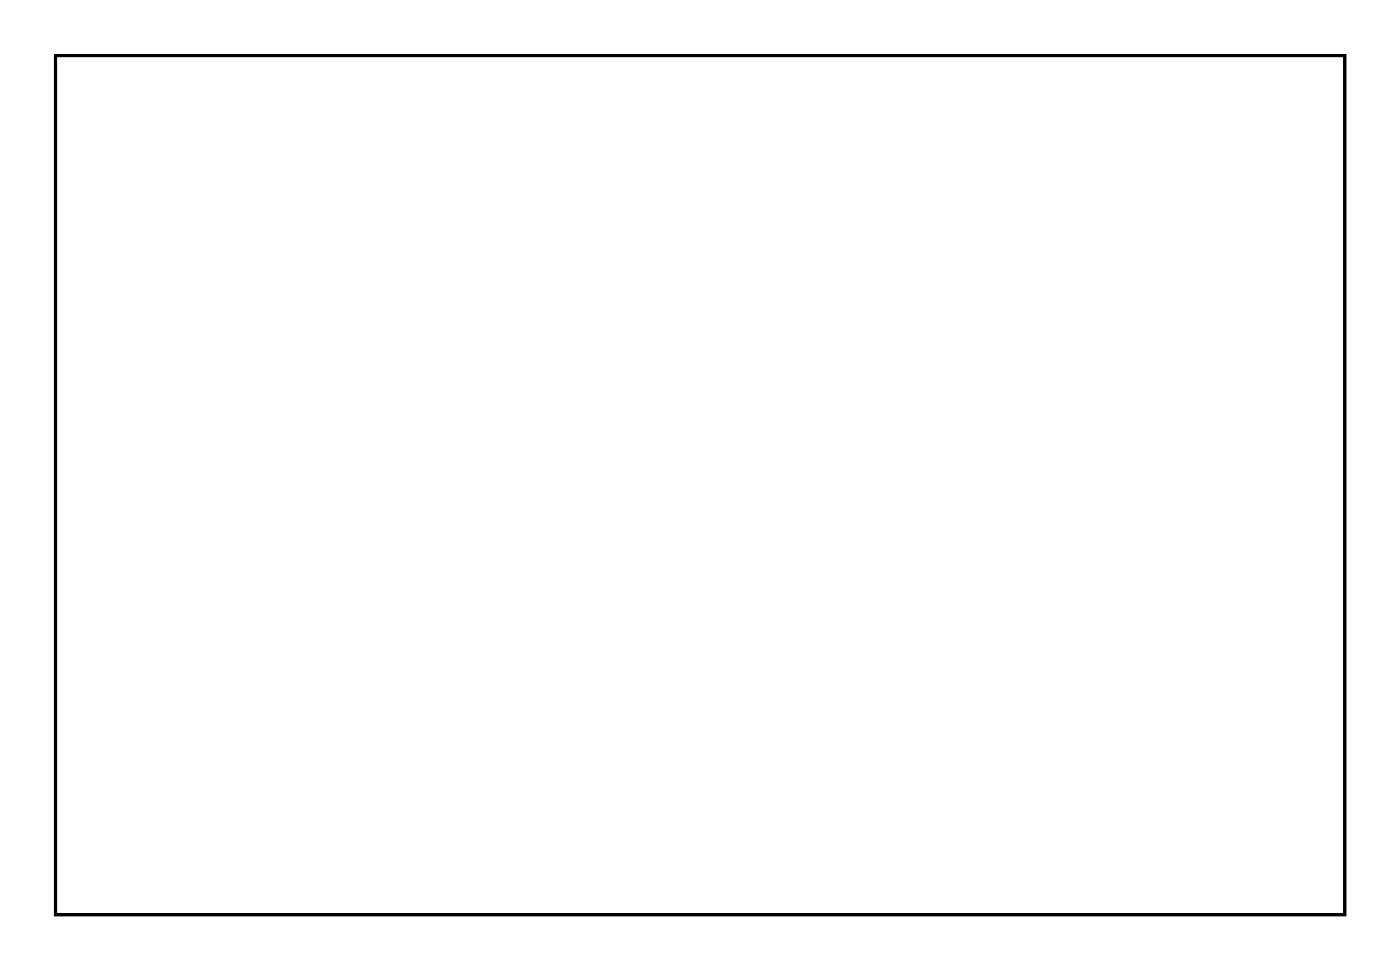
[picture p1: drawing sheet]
<svg xmlns="http://www.w3.org/2000/svg" width="92mm" height="63mm" viewBox="0 0 92 63" stroke-linecap="round" stroke-linejoin="round" font-family="sans-serif">
<path d="M3.6 3.6h84.5v56.3h-84.5z" fill="none" stroke="#000" stroke-width=".2"/>
<path d="M3.6 3.6h84.5v56.3h-84.5zM3.6 3.6v56.3h84.5v-56.3z" fill="#000"/>
<circle cx="65.9" cy="55.6" r=".67" fill="#fff"/>
<circle cx="65.9" cy="55.6" r=".67" fill="none" stroke="#fff" stroke-width=".57"/>
<circle cx="68.4" cy="55.6" r=".67" fill="#fff"/>
<circle cx="68.4" cy="55.6" r=".67" fill="none" stroke="#fff" stroke-width=".57"/>
<circle cx="71" cy="55.6" r=".67" fill="#fff"/>
<circle cx="71" cy="55.6" r=".67" fill="none" stroke="#fff" stroke-width=".57"/>
<circle cx="73.5" cy="55.6" r=".67" fill="#fff"/>
<circle cx="73.5" cy="55.6" r=".67" fill="none" stroke="#fff" stroke-width=".57"/>
<circle cx="76.1" cy="55.6" r=".67" fill="#fff"/>
<circle cx="76.1" cy="55.6" r=".67" fill="none" stroke="#fff" stroke-width=".57"/>
<circle cx="54.2" cy="7.3" r=".67" fill="#fff"/>
<circle cx="54.2" cy="7.3" r=".67" fill="none" stroke="#fff" stroke-width=".57"/>
<circle cx="51.7" cy="7.3" r=".67" fill="#fff"/>
<circle cx="51.7" cy="7.3" r=".67" fill="none" stroke="#fff" stroke-width=".57"/>
<circle cx="49.1" cy="7.3" r=".67" fill="#fff"/>
<circle cx="49.1" cy="7.3" r=".67" fill="none" stroke="#fff" stroke-width=".57"/>
<circle cx="46.6" cy="7.3" r=".67" fill="#fff"/>
<circle cx="46.6" cy="7.3" r=".67" fill="none" stroke="#fff" stroke-width=".57"/>
<circle cx="44.1" cy="7.3" r=".67" fill="#fff"/>
<circle cx="44.1" cy="7.3" r=".67" fill="none" stroke="#fff" stroke-width=".57"/>
<circle cx="41.5" cy="7.3" r=".67" fill="#fff"/>
<circle cx="41.5" cy="7.3" r=".67" fill="none" stroke="#fff" stroke-width=".57"/>
<circle cx="39" cy="7.3" r=".67" fill="#fff"/>
<circle cx="39" cy="7.3" r=".67" fill="none" stroke="#fff" stroke-width=".57"/>
<circle cx="36.4" cy="7.3" r=".67" fill="#fff"/>
<circle cx="36.4" cy="7.3" r=".67" fill="none" stroke="#fff" stroke-width=".57"/>
<circle cx="33.9" cy="7.3" r=".67" fill="#fff"/>
<circle cx="33.9" cy="7.3" r=".67" fill="none" stroke="#fff" stroke-width=".57"/>
<circle cx="31.4" cy="7.3" r=".67" fill="#fff"/>
<circle cx="31.4" cy="7.3" r=".67" fill="none" stroke="#fff" stroke-width=".57"/>
<circle cx="76.1" cy="7.3" r=".67" fill="#fff"/>
<circle cx="76.1" cy="7.3" r=".67" fill="none" stroke="#fff" stroke-width=".57"/>
<circle cx="73.5" cy="7.3" r=".67" fill="#fff"/>
<circle cx="73.5" cy="7.3" r=".67" fill="none" stroke="#fff" stroke-width=".57"/>
<circle cx="71" cy="7.3" r=".67" fill="#fff"/>
<circle cx="71" cy="7.3" r=".67" fill="none" stroke="#fff" stroke-width=".57"/>
<circle cx="68.4" cy="7.3" r=".67" fill="#fff"/>
<circle cx="68.4" cy="7.3" r=".67" fill="none" stroke="#fff" stroke-width=".57"/>
<circle cx="65.9" cy="7.3" r=".67" fill="#fff"/>
<circle cx="65.9" cy="7.3" r=".67" fill="none" stroke="#fff" stroke-width=".57"/>
<circle cx="63.4" cy="7.3" r=".67" fill="#fff"/>
<circle cx="63.4" cy="7.3" r=".67" fill="none" stroke="#fff" stroke-width=".57"/>
<circle cx="60.8" cy="7.3" r=".67" fill="#fff"/>
<circle cx="60.8" cy="7.3" r=".67" fill="none" stroke="#fff" stroke-width=".57"/>
<circle cx="58.3" cy="7.3" r=".67" fill="#fff"/>
<circle cx="58.3" cy="7.3" r=".67" fill="none" stroke="#fff" stroke-width=".57"/>
<circle cx="43" cy="55.6" r=".67" fill="#fff"/>
<circle cx="43" cy="55.6" r=".67" fill="none" stroke="#fff" stroke-width=".57"/>
<circle cx="40.5" cy="55.6" r=".67" fill="#fff"/>
<circle cx="40.5" cy="55.6" r=".67" fill="none" stroke="#fff" stroke-width=".57"/>
<circle cx="45.6" cy="55.6" r=".67" fill="#fff"/>
<circle cx="45.6" cy="55.6" r=".67" fill="none" stroke="#fff" stroke-width=".57"/>
<circle cx="48.1" cy="55.6" r=".67" fill="#fff"/>
<circle cx="48.1" cy="55.6" r=".67" fill="none" stroke="#fff" stroke-width=".57"/>
<circle cx="50.7" cy="55.6" r=".67" fill="#fff"/>
<circle cx="50.7" cy="55.6" r=".67" fill="none" stroke="#fff" stroke-width=".57"/>
<circle cx="53.2" cy="55.6" r=".67" fill="#fff"/>
<circle cx="53.2" cy="55.6" r=".67" fill="none" stroke="#fff" stroke-width=".57"/>
<circle cx="55.7" cy="55.6" r=".67" fill="#fff"/>
<circle cx="55.7" cy="55.6" r=".67" fill="none" stroke="#fff" stroke-width=".57"/>
<circle cx="58.3" cy="55.6" r=".67" fill="#fff"/>
<circle cx="58.3" cy="55.6" r=".67" fill="none" stroke="#fff" stroke-width=".57"/>
<circle cx="63.4" cy="55.6" r=".67" fill="#fff"/>
<circle cx="63.4" cy="55.6" r=".67" fill="none" stroke="#fff" stroke-width=".57"/>
<circle cx="63.8" cy="16.5" r=".7" fill="#fff"/>
<circle cx="63.8" cy="16.5" r=".7" fill="none" stroke="#fff" stroke-width=".76" stroke-linecap="butt"/>
<circle cx="63.8" cy="23" r=".7" fill="#fff"/>
<circle cx="63.8" cy="23" r=".7" fill="none" stroke="#fff" stroke-width=".76" stroke-linecap="butt"/>
<circle cx="59.3" cy="16.5" r=".7" fill="#fff"/>
<circle cx="59.3" cy="16.5" r=".7" fill="none" stroke="#fff" stroke-width=".76" stroke-linecap="butt"/>
<circle cx="59.3" cy="23" r=".7" fill="#fff"/>
<circle cx="59.3" cy="23" r=".7" fill="none" stroke="#fff" stroke-width=".76" stroke-linecap="butt"/>
<circle cx="17.6" cy="25.1" r=".69" fill="#fff"/>
<circle cx="17.6" cy="25.1" r=".69" fill="none" stroke="#fff" stroke-width=".74" stroke-linecap="butt"/>
<circle cx="21.6" cy="25.1" r=".69" fill="#fff"/>
<circle cx="21.6" cy="25.1" r=".69" fill="none" stroke="#fff" stroke-width=".74" stroke-linecap="butt"/>
<circle cx="30.3" cy="20" r=".72" fill="#fff"/>
<circle cx="30.3" cy="20" r=".72" fill="none" stroke="#fff" stroke-width=".69" stroke-linecap="butt"/>
<circle cx="30.3" cy="25.1" r=".72" fill="#fff"/>
<circle cx="30.3" cy="25.1" r=".72" fill="none" stroke="#fff" stroke-width=".69" stroke-linecap="butt"/>
<circle cx="35.4" cy="22.6" r=".72" fill="#fff"/>
<circle cx="35.4" cy="22.6" r=".72" fill="none" stroke="#fff" stroke-width=".69" stroke-linecap="butt"/>
<circle cx="17.6" cy="32.7" r=".7" fill="#fff"/>
<circle cx="17.6" cy="32.7" r=".7" fill="none" stroke="#fff" stroke-width=".76" stroke-linecap="butt"/>
<circle cx="17.6" cy="42.9" r=".7" fill="#fff"/>
<circle cx="17.6" cy="42.9" r=".7" fill="none" stroke="#fff" stroke-width=".76" stroke-linecap="butt"/>
<circle cx="30.3" cy="50.5" r=".75" fill="#fff"/>
<circle cx="30.3" cy="50.5" r=".75" fill="none" stroke="#fff" stroke-width=".64" stroke-linecap="butt"/>
<path d="M29.7 47.9a.94 .94 0 0 1 1-.2 .94 .94 0 0 1 .6 .9v1.9a.94 .94 0 0 1-1 .9 .94 .94 0 0 1-.9-.9v-1.9l.1-.4zM29.8 50.5a.56 .56 0 0 0 1.1 0 .56 .56 0 0 0-1.1 0z" fill="#fff"/>
<g fill="none" stroke="#fff" stroke-width=".25">
<path d="M29.7 47.9a.94 .94 0 0 1 1-.2 .94 .94 0 0 1 .6 .9v1.9a.94 .94 0 0 1-1 .9 .94 .94 0 0 1-.9-.9v-1.9l.1-.4z"/>
<circle cx="30.3" cy="50.5" r=".56"/>
</g>
<circle cx="27.8" cy="50.5" r=".75" fill="#fff"/>
<circle cx="27.8" cy="50.5" r=".75" fill="none" stroke="#fff" stroke-width=".64" stroke-linecap="butt"/>
<path d="M27.1 47.9a.94 .94 0 0 1 1.1-.2 .94 .94 0 0 1 .5 .9v1.9a.94 .94 0 0 1-.9 .9 .94 .94 0 0 1-.9-.9v-1.9v-.4zM27.2 50.5a.6 .6 0 0 0 1.2 0 .6 .6 0 0 0-1.2 0z" fill="#fff"/>
<g fill="none" stroke="#fff" stroke-width=".25">
<path d="M27.1 47.9a.94 .94 0 0 1 1.1-.2 .94 .94 0 0 1 .5 .9v1.9a.94 .94 0 0 1-.9 .9 .94 .94 0 0 1-.9-.9v-1.9v-.4z"/>
<circle cx="27.8" cy="50.5" r=".56"/>
</g>
<circle cx="32.9" cy="50.5" r=".75" fill="#fff"/>
<circle cx="32.9" cy="50.5" r=".75" fill="none" stroke="#fff" stroke-width=".64" stroke-linecap="butt"/>
<path d="M32.2 47.9a.94 .94 0 0 1 1-.2 .94 .94 0 0 1 .6 .9v1.9a.94 .94 0 0 1-.9 .9 .94 .94 0 0 1-1-.9v-1.9l.1-.4zM32.3 50.5a.56 .56 0 0 0 1.1 0 .56 .56 0 0 0-1.1 0z" fill="#fff"/>
<g fill="none" stroke="#fff" stroke-width=".25">
<path d="M32.2 47.9a.94 .94 0 0 1 1-.2 .94 .94 0 0 1 .6 .9v1.9a.94 .94 0 0 1-.9 .9 .94 .94 0 0 1-1-.9v-1.9l.1-.4z"/>
<circle cx="32.9" cy="50.5" r=".56"/>
</g>
</svg>
